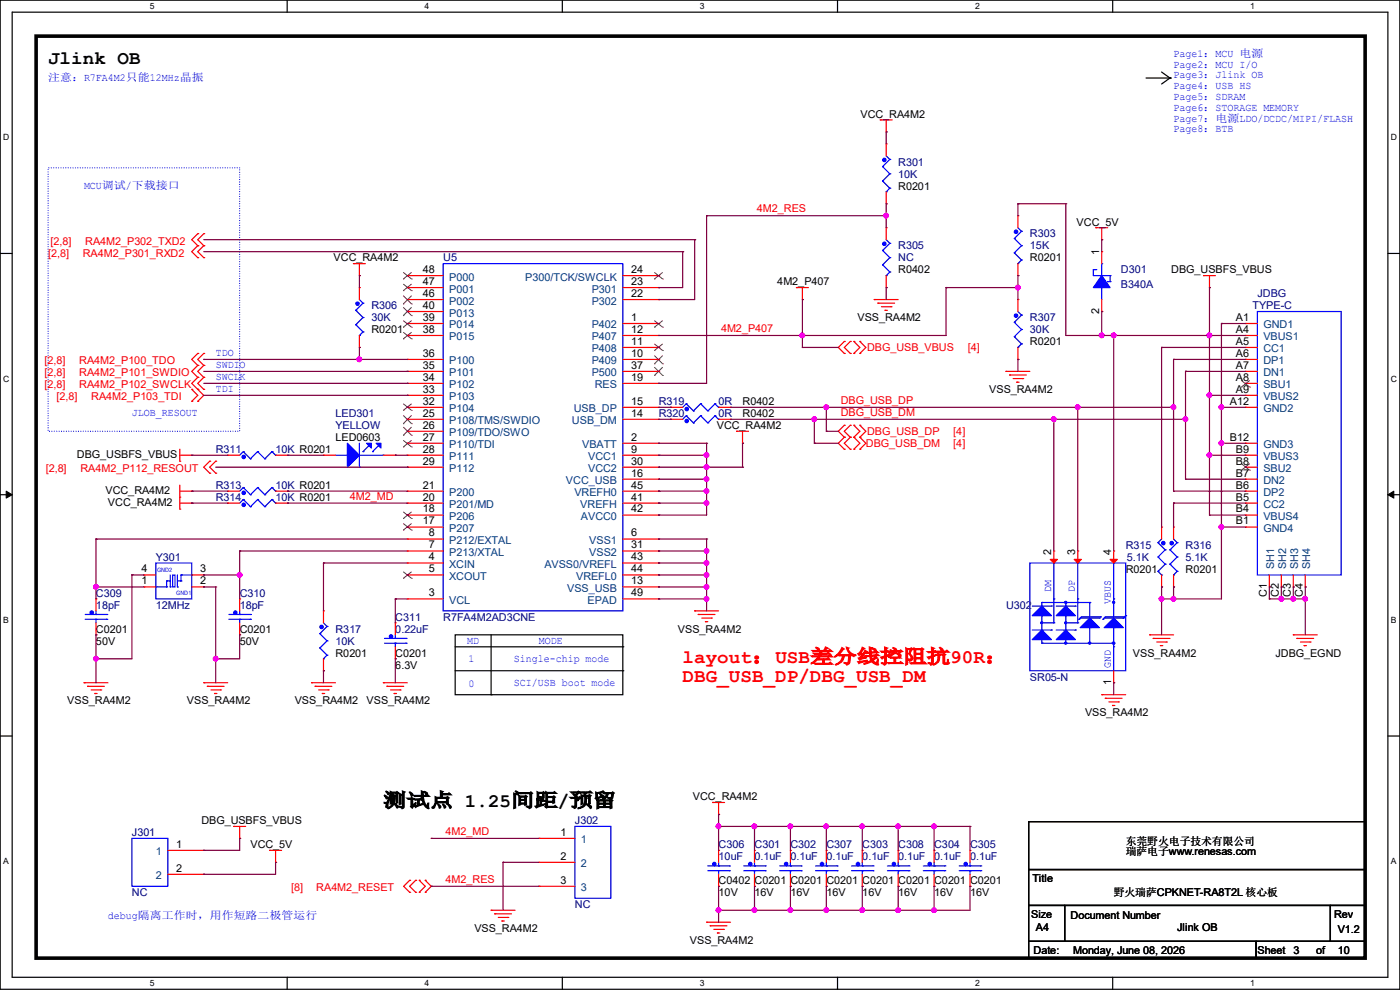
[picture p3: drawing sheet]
<svg xmlns="http://www.w3.org/2000/svg" width="297mm" height="210mm" viewBox="0 0 297 210" stroke-linecap="round" stroke-linejoin="round" font-family="sans-serif">
<defs><g id="words">
<g font-size="4.1">
<text x="10.2" y="13.6">Jlink OB</text>
<text x="81.3" y="171.1">测试点 1.25间距/预留</text>
</g>
<g font-size="4.1" fill="#f00">
<text x="144.8" y="140.6">layout：USB差分线控阻抗90R：</text>
<text x="144.8" y="144.7">DBG_USB_DP/DBG_USB_DM</text>
</g>
<g font-size="2.3" fill="#00f">
<text x="10.2" y="17.1">注意：R7FA4M2只能12MHz晶振</text>
<text x="249" y="12.1">Page1：MCU 电源</text>
<text x="249" y="14.4">Page2：MCU I/O</text>
<text x="249" y="16.6">Page3：Jlink OB</text>
<text x="249" y="18.9">Page4：USB HS</text>
<text x="249" y="21.2">Page5：SDRAM</text>
<text x="249" y="23.5">Page6：STORAGE MEMORY</text>
<text x="249" y="25.8">Page7：电源LDO/DCDC/MIPI/FLASH</text>
<text x="249" y="28.1">Page8：BTB</text>
<text x="17.8" y="40">MCU调试/下载接口</text>
<text x="45.8" y="75.6">TDO</text>
<text x="45.8" y="78.1">SWDIO</text>
<text x="45.8" y="80.6">SWCLK</text>
<text x="45.8" y="83.2">TDI</text>
<text x="28" y="88.3">JLOB_RESOUT</text>
<text x="223" y="125.5" transform="rotate(-90 223 125.5)">DM</text>
<text x="228" y="125.5" transform="rotate(-90 228 125.5)">DP</text>
<text x="235.7" y="128.1" transform="rotate(-90 235.7 128.1)">VBUS</text>
<text x="99.1" y="136.5">MD</text>
<text x="114.3" y="136.5">MODE</text>
<text x="99.4" y="140.3">1</text>
<text x="109" y="140.3">Single-chip mode</text>
<text x="235.7" y="141.8" transform="rotate(-90 235.7 141.8)">GND</text>
<text x="99.4" y="145.7">0</text>
<text x="109" y="145.4">SCI/USB boot mode</text>
<text x="22.9" y="194.9">debug隔离工作时，用作短路二极管运行</text>
</g>
<g font-size="2.3">
<text x="182.6" y="25">VCC_RA4M2</text>
<text x="190.6" y="40.2">R0201</text>
<text x="228.4" y="47.8">VCC_5V</text>
<text x="70.8" y="55.5">VCC_RA4M2</text>
<text x="89.7" y="57.9">48</text>
<text x="133.9" y="57.9">24</text>
<text x="190.6" y="58">R0402</text>
<text x="218.5" y="55.5">R0201</text>
<text x="233.2" y="54.1" transform="rotate(-90 233.2 54.1)">1</text>
<text x="248.5" y="58">DBG_USBFS_VBUS</text>
<text x="89.7" y="65.5">40</text>
<text x="89.7" y="63">46</text>
<text x="89.7" y="60.5">47</text>
<text x="133.9" y="63">22</text>
<text x="133.9" y="60.5">23</text>
<text x="164.9" y="60.5">4M2_P407</text>
<text x="78.8" y="70.7">R0201</text>
<text x="89.7" y="70.6">38</text>
<text x="89.7" y="68.1">39</text>
<text x="133.9" y="68.1">1</text>
<text x="133.9" y="70.6">12</text>
<text x="181.9" y="68.2">VSS_RA4M2</text>
<text x="233.2" y="66.6" transform="rotate(-90 233.2 66.6)">2</text>
<text x="262.2" y="68.1">A1</text>
<text x="262.2" y="70.6">A4</text>
<text x="89.7" y="75.7">36</text>
<text x="133.9" y="75.7">10</text>
<text x="133.9" y="73.2">11</text>
<text x="218.5" y="73.2">R0201</text>
<text x="262.2" y="73.2">A5</text>
<text x="262.2" y="75.7">A6</text>
<text x="89.7" y="83.3">33</text>
<text x="89.7" y="80.8">34</text>
<text x="89.7" y="78.2">35</text>
<text x="133.9" y="80.8">19</text>
<text x="133.9" y="78.2">37</text>
<text x="209.9" y="83.4">VSS_RA4M2</text>
<text x="262.2" y="78.2">A7</text>
<text x="262.2" y="80.8">A8</text>
<text x="262.2" y="83.3">A9</text>
<text x="89.7" y="88.4">25</text>
<text x="89.7" y="85.9">32</text>
<text x="133.9" y="88.4">14</text>
<text x="133.9" y="85.9">15</text>
<text x="157.5" y="85.9">R0402</text>
<text x="157.5" y="88.5">R0402</text>
<text x="260.9" y="85.9">A12</text>
<text x="71.2" y="93.6">LED0603</text>
<text x="89.7" y="90.9">26</text>
<text x="89.7" y="93.5">27</text>
<text x="133.9" y="93.5">2</text>
<text x="152.1" y="91">VCC_RA4M2</text>
<text x="260.9" y="93.5">B12</text>
<text x="16.3" y="97.1">DBG_USBFS_VBUS</text>
<text x="89.7" y="96">28</text>
<text x="89.7" y="98.6">29</text>
<text x="133.9" y="96">9</text>
<text x="133.9" y="101.1">16</text>
<text x="133.9" y="98.6">30</text>
<text x="262.2" y="96">B9</text>
<text x="262.2" y="98.6">B8</text>
<text x="262.2" y="101.1">B7</text>
<text x="22.4" y="104.7">VCC_RA4M2</text>
<text x="22.9" y="107.3">VCC_RA4M2</text>
<text x="89.7" y="106.2">20</text>
<text x="89.7" y="103.6">21</text>
<text x="133.9" y="106.2">41</text>
<text x="133.9" y="103.6">45</text>
<text x="262.2" y="103.6">B6</text>
<text x="262.2" y="106.2">B5</text>
<text x="89.7" y="111.3">17</text>
<text x="89.7" y="108.7">18</text>
<text x="91" y="113.8">8</text>
<text x="133.9" y="113.8">6</text>
<text x="133.9" y="108.7">42</text>
<text x="262.2" y="108.7">B4</text>
<text x="262.2" y="111.3">B1</text>
<text x="91" y="118.9">4</text>
<text x="91" y="116.3">7</text>
<text x="133.9" y="116.3">31</text>
<text x="133.9" y="118.9">43</text>
<text x="223" y="117.6" transform="rotate(-90 223 117.6)">2</text>
<text x="228.1" y="117.6" transform="rotate(-90 228.1 117.6)">3</text>
<text x="235.7" y="117.6" transform="rotate(-90 235.7 117.6)">4</text>
<text x="30" y="124">1</text>
<text x="30" y="121.4">4</text>
<text x="42.5" y="124">2</text>
<text x="42.5" y="121.4">3</text>
<text x="91" y="121.4">5</text>
<text x="133.9" y="124">13</text>
<text x="133.9" y="121.4">44</text>
<text x="238.8" y="121.5">R0201</text>
<text x="251.5" y="121.5">R0201</text>
<text x="91" y="126.5">3</text>
<text x="133.9" y="126.5">49</text>
<text x="268.7" y="126.7" transform="rotate(-90 268.7 126.7)">C1</text>
<text x="271.3" y="126.7" transform="rotate(-90 271.3 126.7)">C2</text>
<text x="273.8" y="126.7" transform="rotate(-90 273.8 126.7)">C3</text>
<text x="276.4" y="126.7" transform="rotate(-90 276.4 126.7)">C4</text>
<text x="20.4" y="134.2">C0201</text>
<text x="20.4" y="136.7">50V</text>
<text x="50.8" y="134.2">C0201</text>
<text x="50.8" y="136.7">50V</text>
<text x="143.8" y="134.2">VSS_RA4M2</text>
<text x="71.2" y="139.3">R0201</text>
<text x="83.9" y="139.3">C0201</text>
<text x="83.9" y="141.8">6.3V</text>
<text x="240.3" y="139.3">VSS_RA4M2</text>
<text x="270.6" y="139.3">JDBG_EGND</text>
<text x="14.3" y="149.4">VSS_RA4M2</text>
<text x="39.7" y="149.4">VSS_RA4M2</text>
<text x="62.5" y="149.4">VSS_RA4M2</text>
<text x="77.8" y="149.4">VSS_RA4M2</text>
<text x="235.7" y="145.3" transform="rotate(-90 235.7 145.3)">1</text>
<text x="230.2" y="152">VSS_RA4M2</text>
<text x="147" y="169.8">VCC_RA4M2</text>
<text x="37.4" y="179.8">1</text>
<text x="42.7" y="174.8">DBG_USBFS_VBUS</text>
<text x="53.1" y="179.9">VCC_5V</text>
<text x="118.9" y="177.3">1</text>
<text x="238.8" y="179.2">东莞野火电子技术有限公司</text>
<text x="37.4" y="184.9">2</text>
<text x="118.9" y="182.4">2</text>
<text x="238.8" y="181.4">瑞萨电子www.renesas.com</text>
<text x="118.9" y="187.5">3</text>
<text x="152.5" y="187.5">C0402</text>
<text x="152.5" y="190.1">10V</text>
<text x="160.1" y="187.5">C0201</text>
<text x="160.1" y="190.1">16V</text>
<text x="167.7" y="187.5">C0201</text>
<text x="167.7" y="190.1">16V</text>
<text x="175.3" y="187.5">C0201</text>
<text x="175.3" y="190.1">16V</text>
<text x="182.9" y="187.5">C0201</text>
<text x="182.9" y="190.1">16V</text>
<text x="190.6" y="187.5">C0201</text>
<text x="190.6" y="190.1">16V</text>
<text x="198.2" y="187.5">C0201</text>
<text x="198.2" y="190.1">16V</text>
<text x="205.8" y="187.5">C0201</text>
<text x="205.8" y="190.1">16V</text>
<text x="219" y="187">Title</text>
<text x="236.3" y="190.1">野火瑞萨CPKNET-RA8T2L 核心板</text>
<text x="100.6" y="197.7">VSS_RA4M2</text>
<text x="218.7" y="194.6">Size</text>
<text x="219.8" y="197.4">A4</text>
<text x="227.1" y="194.9">Document Number</text>
<text x="249.7" y="197.4">Jlink OB</text>
<text x="283" y="194.6">Rev</text>
<text x="283.8" y="198">V1.2</text>
<text x="146.4" y="200.2">VSS_RA4M2</text>
<text x="219.3" y="202.3">Date:</text>
<text x="227.6" y="202.3">Monday, June 08, 2026</text>
<text x="266.8" y="202.3">Sheet</text>
<text x="274.4" y="202.3">3</text>
<text x="279.2" y="202.3">of</text>
<text x="283.8" y="202.3">10</text>
</g>
<g font-size="2.3" fill="#000080">
<text x="190.6" y="35.1">R301</text>
<text x="190.6" y="37.7">10K</text>
<text x="190.6" y="52.9">R305</text>
<text x="218.5" y="50.4">R303</text>
<text x="218.5" y="52.9">15K</text>
<text x="94" y="55.5">U5</text>
<text x="190.6" y="55.5">NC</text>
<text x="237.8" y="58">D301</text>
<text x="78.8" y="65.6">R306</text>
<text x="237.8" y="61">B340A</text>
<text x="265.7" y="65.6">TYPE-C</text>
<text x="266.8" y="63.1">JDBG</text>
<text x="78.8" y="68.2">30K</text>
<text x="218.5" y="68.2">R307</text>
<text x="218.5" y="70.7">30K</text>
<text x="71.2" y="88.5">LED301</text>
<text x="139.8" y="85.9">R319</text>
<text x="139.8" y="88.5">R320</text>
<text x="152.5" y="85.9">0R</text>
<text x="152.5" y="88.5">0R</text>
<text x="71.2" y="91">YELLOW</text>
<text x="45.8" y="96.1">R311</text>
<text x="58.5" y="96.1">10K R0201</text>
<text x="45.8" y="103.7">R313</text>
<text x="45.8" y="106.3">R314</text>
<text x="58.5" y="103.7">10K R0201</text>
<text x="58.5" y="106.3">10K R0201</text>
<text x="33.1" y="119">Y301</text>
<text x="238.8" y="116.4">R315</text>
<text x="239.1" y="119">5.1K</text>
<text x="251.5" y="116.4">R316</text>
<text x="251.5" y="119">5.1K</text>
<text x="20.4" y="126.6">C309</text>
<text x="20.4" y="129.1">18pF</text>
<text x="33.1" y="129.1">12MHz</text>
<text x="50.8" y="126.6">C310</text>
<text x="50.8" y="129.1">18pF</text>
<text x="83.9" y="131.7">C311</text>
<text x="94" y="131.7">R7FA4M2AD3CNE</text>
<text x="213.4" y="129.1">U302</text>
<text x="71.2" y="134.2">R317</text>
<text x="71.2" y="136.7">10K</text>
<text x="83.9" y="134.2">0.22uF</text>
<text x="218.5" y="144.4">SR05-N</text>
<text x="28" y="177.4">J301</text>
<text x="122" y="174.8">J302</text>
<text x="152.5" y="179.9">C306</text>
<text x="160.1" y="179.9">C301</text>
<text x="167.7" y="179.9">C302</text>
<text x="175.3" y="179.9">C307</text>
<text x="182.9" y="179.9">C303</text>
<text x="190.6" y="179.9">C308</text>
<text x="198.2" y="179.9">C304</text>
<text x="205.8" y="179.9">C305</text>
<text x="152.5" y="182.5">10uF</text>
<text x="160.1" y="182.5">0.1uF</text>
<text x="167.7" y="182.5">0.1uF</text>
<text x="175.3" y="182.5">0.1uF</text>
<text x="182.9" y="182.5">0.1uF</text>
<text x="190.6" y="182.5">0.1uF</text>
<text x="198.2" y="182.5">0.1uF</text>
<text x="205.8" y="182.5">0.1uF</text>
<text x="28" y="190.1">NC</text>
<text x="122" y="192.6">NC</text>
</g>
<g font-size="2.3" fill="#f00">
<text x="160.6" y="45">4M2_RES</text>
<text x="10.7" y="51.9">[2,8]</text>
<text x="18.1" y="51.9">RA4M2_P302_TXD2</text>
<text x="10.2" y="54.4">[2,8]</text>
<text x="17.6" y="54.4">RA4M2_P301_RXD2</text>
<text x="153" y="70.4">4M2_P407</text>
<text x="9.4" y="77.3">[2,8]</text>
<text x="16.8" y="77.3">RA4M2_P100_TDO</text>
<text x="183.9" y="74.5">DBG_USB_VBUS</text>
<text x="205.3" y="74.5">[4]</text>
<text x="9.4" y="79.8">[2,8]</text>
<text x="9.4" y="82.4">[2,8]</text>
<text x="16.8" y="79.8">RA4M2_P101_SWDIO</text>
<text x="16.8" y="82.4">RA4M2_P102_SWCLK</text>
<text x="12" y="84.9">[2,8]</text>
<text x="19.3" y="84.9">RA4M2_P103_TDI</text>
<text x="178.4" y="85.7">DBG_USB_DP</text>
<text x="178.4" y="88.2">DBG_USB_DM</text>
<text x="183.7" y="94.8">DBG_USB_DM</text>
<text x="183.9" y="92.3">DBG_USB_DP</text>
<text x="202.2" y="94.8">[4]</text>
<text x="202.2" y="92.3">[4]</text>
<text x="9.7" y="100.2">[2,8]</text>
<text x="17.1" y="100.2">RA4M2_P112_RESOUT</text>
<text x="74.2" y="106">4M2_MD</text>
<text x="94.5" y="177.1">4M2_MD</text>
<text x="61.8" y="189.1">[8]</text>
<text x="67.1" y="189.1">RA4M2_RESET</text>
<text x="94.5" y="187.3">4M2_RES</text>
</g>
<g font-size="2.3" fill="#004080">
<text x="95.3" y="59.5">P000</text>
<text x="111.4" y="59.5">P300/TCK/SWCLK</text>
<text x="95.3" y="64.6">P002</text>
<text x="95.3" y="62.1">P001</text>
<text x="125.5" y="64.6">P302</text>
<text x="125.5" y="62.1">P301</text>
<text x="95.3" y="69.7">P014</text>
<text x="95.3" y="67.1">P013</text>
<text x="125.5" y="69.7">P402</text>
<text x="268" y="69.7">GND1</text>
<text x="95.3" y="77.3">P100</text>
<text x="95.3" y="72.2">P015</text>
<text x="125.5" y="77.3">P409</text>
<text x="125.5" y="74.8">P408</text>
<text x="125.5" y="72.2">P407</text>
<text x="268" y="72.2">VBUS1</text>
<text x="268" y="74.8">CC1</text>
<text x="268" y="77.3">DP1</text>
<text x="95.3" y="82.4">P102</text>
<text x="95.3" y="79.8">P101</text>
<text x="125.5" y="79.8">P500</text>
<text x="126.2" y="82.4">RES</text>
<text x="268" y="79.8">DN1</text>
<text x="268" y="82.4">SBU1</text>
<text x="95.3" y="87.5">P104</text>
<text x="95.3" y="84.9">P103</text>
<text x="121.7" y="87.5">USB_DP</text>
<text x="268" y="84.9">VBUS2</text>
<text x="268" y="87.5">GND2</text>
<text x="95.3" y="90">P108/TMS/SWDIO</text>
<text x="95.3" y="92.5">P109/TDO/SWO</text>
<text x="95.3" y="95.1">P110/TDI</text>
<text x="121.3" y="90">USB_DM</text>
<text x="123.5" y="95.1">VBATT</text>
<text x="268" y="95.1">GND3</text>
<text x="95.3" y="97.6">P111</text>
<text x="95.3" y="100.2">P112</text>
<text x="124.8" y="97.6">VCC1</text>
<text x="124.8" y="100.2">VCC2</text>
<text x="268" y="97.6">VBUS3</text>
<text x="268" y="100.2">SBU2</text>
<text x="95.3" y="107.8">P201/MD</text>
<text x="95.3" y="105.2">P200</text>
<text x="120.1" y="102.7">VCC_USB</text>
<text x="121.8" y="105.2">VREFH0</text>
<text x="123.1" y="107.8">VREFH</text>
<text x="268" y="102.7">DN2</text>
<text x="268" y="105.2">DP2</text>
<text x="268" y="107.8">CC2</text>
<text x="95.3" y="112.9">P207</text>
<text x="95.3" y="110.3">P206</text>
<text x="123.2" y="110.3">AVCC0</text>
<text x="268" y="110.3">VBUS4</text>
<text x="268" y="112.9">GND4</text>
<text x="95.3" y="117.9">P213/XTAL</text>
<text x="95.3" y="115.4">P212/EXTAL</text>
<text x="125" y="115.4">VSS1</text>
<text x="125" y="117.9">VSS2</text>
<text x="95.3" y="120.5">XCIN</text>
<text x="95.3" y="123">XCOUT</text>
<text x="115.5" y="120.5">AVSS0/VREFL</text>
<text x="120.3" y="125.6">VSS_USB</text>
<text x="122.2" y="123">VREFL0</text>
<text x="270.3" y="120.7" transform="rotate(-90 270.3 120.7)">SH1</text>
<text x="272.9" y="120.7" transform="rotate(-90 272.9 120.7)">SH2</text>
<text x="275.4" y="120.7" transform="rotate(-90 275.4 120.7)">SH3</text>
<text x="278" y="120.7" transform="rotate(-90 278 120.7)">SH4</text>
<text x="95.3" y="128.1">VCL</text>
<text x="124.6" y="128.1">EPAD</text>
<text x="123.2" y="178.9">1</text>
<text x="33.1" y="181.4">1</text>
<text x="123.2" y="184">2</text>
<text x="33.1" y="186.5">2</text>
<text x="123.2" y="189.1">3</text>
</g>
<g font-size="1.8">
<text x="31.8" y="1.9">5</text>
<text x="90.1" y="1.9">4</text>
<text x="148.5" y="1.9">3</text>
<text x="206.8" y="1.9">2</text>
<text x="265.2" y="1.9">1</text>
<text x=".7" y="29.8">D</text>
<text x="295.1" y="29.8">D</text>
<text x=".7" y="80.9">C</text>
<text x="295.1" y="80.9">C</text>
<text x=".7" y="132.1">B</text>
<text x="295.1" y="132.1">B</text>
<text x=".7" y="183.3">A</text>
<text x="295.1" y="183.3">A</text>
<text x="31.8" y="209.2">5</text>
<text x="90.1" y="209.2">4</text>
<text x="148.5" y="209.2">3</text>
<text x="206.8" y="209.2">2</text>
<text x="265.2" y="209.2">1</text>
</g>
<g font-size="1.3" fill="#00f">
<text x="33.3" y="121.4">GND2</text>
<text x="37.4" y="126.2">GND1</text>
</g>
</g></defs>
<path d="M0 0h297v209.8h-297zM2.6 2.6h291.8v204.7h-291.8z" fill="none" stroke="#000" stroke-width=".25"/>
<g fill="#fff">
<path d="M31.7 .3h1v2h-1z"/>
<path d="M31.7 207.6h1v2h-1z"/>
</g>
<path d="M60.9 0v2.6M60.9 207.3v2.5" fill="none" stroke="#000" stroke-width=".25"/>
<g fill="#fff">
<path d="M90.1 .3h1v2h-1z"/>
<path d="M90.1 207.6h1v2h-1z"/>
</g>
<path d="M119.3 0v2.6M119.3 207.3v2.5" fill="none" stroke="#000" stroke-width=".25"/>
<g fill="#fff">
<path d="M148.5 .3h.9v2h-.9z"/>
<path d="M148.5 207.6h.9v2h-.9z"/>
</g>
<path d="M177.7 0v2.6M177.7 207.3v2.5" fill="none" stroke="#000" stroke-width=".25"/>
<g fill="#fff">
<path d="M206.8 .3h1v2h-1z"/>
<path d="M206.8 207.6h1v2h-1z"/>
</g>
<path d="M236.1 0v2.6M236.1 207.3v2.5" fill="none" stroke="#000" stroke-width=".25"/>
<g fill="#fff">
<path d="M265.2 .3h1v2h-1z"/>
<path d="M265.2 207.6h1v2h-1z"/>
<path d="M.7 28.2h1.2v1.9h-1.2z"/>
<path d="M295.1 28.2h1.2v1.9h-1.2z"/>
<path d="M.7 79.3h1.2v2h-1.2z"/>
<path d="M295.1 79.3h1.2v2h-1.2z"/>
</g>
<path d="M0 53.8h2.6M294.4 53.8h2.6" fill="none" stroke="#000" stroke-width=".25"/>
<g fill="#fff">
<path d="M.7 130.5h1.2v2h-1.2z"/>
<path d="M295.1 130.5h1.1v2h-1.1z"/>
</g>
<path d="M0 104.9h2.6M294.4 104.9h2.6" fill="none" stroke="#000" stroke-width=".25"/>
<path d="M1.3 104.2l1.3 .7-1.3 .8zM294.4 104.9l1.3-.7v1.5z" fill="#000" stroke="#000" stroke-width=".21"/>
<g fill="#fff">
<path d="M.7 181.7h1.2v2h-1.2z"/>
<path d="M295.1 181.7h1.1v2h-1.1z"/>
</g>
<g fill="none" stroke="#000" stroke-width=".25">
<path d="M243.1 16.6h5.1M246.4 15.3l1.8 1.3M248.2 16.6h.1M248.2 16.6l-1.8 1.2M96.6 134.7h35.5v12.7h-35.5zM96.6 137.2h35.5M104.2 134.7v12.7M132.1 137.2h.1M0 156.1h2.6M96.6 142.3h35.5M104.2 147.4h.1M132.1 142.3h.1"/>
<path d="M294.4 156.1h2.6M218.2 174.3h71.4v10.1h-71.4zM218.2 184.4h71.4v7.7h-71.4zM218.2 192.1h7.6v7.6h-7.6zM218.2 199.7h48.3v3.5h-48.3zM225.8 192.1h56.4v7.6h-56.4zM266.5 199.7h23.1v3.5h-23.1zM282.2 192.1h7.4v7.6h-7.4z"/>
</g>
<path d="M7.7 7.7h281.9v195.5h-281.9z" fill="none" stroke="#000" stroke-width=".76"/>
<path d="M10.2 35.6h40.6v55.9h-40.6z" fill="none" stroke="#00f" stroke-width=".25" stroke-dasharray="0 .5"/>
<g fill="none" stroke="#f00" stroke-width=".25">
<path d="M186.7 25.4h.1M186.7 25.4h2.6M188 28h.1M188 30.5h.1M188 25.4v2.6M188 30.5v2.6M42 54.7h.1M42 52.1h.1M42 49.6h.1M42 52.1l-1.3 1.3 1.3 1.3M42 49.6l-1.3 1.2 1.3 1.3M43.2 54.7h.1"/>
<path d="M43.2 52.1h.1M43.2 49.6h.1M43.2 52.1l-1.2 1.3 1.2 1.3M43.2 49.6l-1.2 1.2 1.2 1.3M75 55.9h.1M75 55.9h2.5M76.2 58.5h.1M76.2 55.9v2.6M86.4 58.5h.1M86.4 58.5h7.6M132.1 58.5h7.6M139.7 58.5h.1"/>
<path d="M188 43.2h.1M188 48.3h.1M188 40.7v2.5M188 48.3v2.5M188 58.5v2.5M215.9 45.8h.1M215.9 58.5h.1M215.9 45.8v2.5M215.9 55.9v2.6M232.5 48.3h.1M232.5 48.3h2.5M233.7 50.8h.1"/>
<path d="M233.7 53.4h.1M233.7 48.3v2.5M233.7 53.4v2.5M255.3 58.5h.1M255.3 58.5h2.6M256.6 58.5v2.5M42 77.5h.1M42 75h.1M42 75l-1.3 1.2 1.3 1.3M42 77.5l-1.3 1.3 1.3 1.3M43.2 77.5h.1M43.2 75h.1"/>
<path d="M43.2 75l-1.2 1.2 1.2 1.3M43.2 77.5l-1.2 1.3 1.2 1.3M76.2 61h.1M76.2 73.7h.1M76.2 61v2.5M76.2 71.2v2.5M86.4 78.8h.1M86.4 76.2h.1M86.4 71.2h.1M86.4 68.6h.1M86.4 66.1h.1M86.4 63.5h.1"/>
<path d="M86.4 61h.1M86.4 63.5h7.6M86.4 78.8h7.6M86.4 61h7.6M86.4 68.6h7.6M86.4 71.2h7.6M86.4 76.2h7.6M86.4 66.1h7.6M132.1 63.5h7.6M132.1 78.8h7.6M132.1 61h7.6M132.1 68.6h7.6"/>
<path d="M132.1 71.2h7.6M132.1 73.7h7.6M132.1 76.2h7.6M139.7 68.6h.1M139.7 76.2h.1M139.7 73.7h.1M139.7 71.2h.1M139.7 63.5h.1M139.7 61h.1M139.7 78.8h.1M169 61h.1M169 61h2.5"/>
<path d="M170.2 63.5h.1M170.2 61v2.5M179.1 72.4h.1M179.1 75h.1M179.1 72.4l-1.3 1.3 1.3 1.3M180.4 75h.1M180.4 72.4h.1M180.4 72.4l-1.3 1.3 1.3 1.3M181.1 75h.1M181.1 72.4h.1M181.1 72.4l1.3 1.3-1.3 1.3M182.4 72.4h.1"/>
<path d="M182.4 75h.1M182.4 72.4l1.3 1.3-1.3 1.3M185.5 63.5h.1M185.5 63.5h5M186.2 64.3h.1M186.2 64.3h3.6M187 65.1h2M187.7 65.8h.1M187.7 65.8h.6M188 61h.1M189 65.1h.1M213.4 78.8h.1"/>
<path d="M213.4 78.8h5.1M214.2 79.5h.1M214.2 79.5h3.5M215.9 63.5h.1M215.9 76.2h.1M215.9 63.5v2.6M215.9 73.7v2.5M233.7 66.1h.1M233.7 63.5v2.6M256.6 61h.1M264.2 68.6h.1M264.2 71.2h.1"/>
<path d="M264.2 73.7h.1M264.2 76.2h.1M264.2 78.8h.1M264.2 78.8h2.5M264.2 68.6h2.5M264.2 71.2h2.5M264.2 73.7h2.5M264.2 76.2h2.5M38.1 97.8h.1M38.1 95.3v2.5M38.1 96.6h2.6M40.7 96.6h.1"/>
<path d="M40.7 85.1h.1M40.7 82.6h.1M40.7 82.6l1.3 1.3-1.3 1.2M42 80.1h.1M42 82.6h.1M42 85.1h.1M42 80.1l-1.3 1.2 2.5 2.6-1.2 1.2M43.2 80.1h.1M43.2 82.6h.1M43.2 80.1l-1.2 1.2 1.2 1.3M44.5 97.8h.1M44.5 97.8l-1.3 1.3 1.3 1.3"/>
<path d="M45.8 97.8h.1M45.8 97.8l-1.3 1.3 1.3 1.3M48.3 96.6h.1M48.3 96.6h2.5M58.5 96.6h2.5M61 96.6h.1M68.6 96.6h.1M68.6 96.6h2.6M81.3 96.6h2.6M83.9 96.6h.1M86.4 88.9h.1M86.4 91.5h.1"/>
<path d="M86.4 94h.1M86.4 96.6h.1M86.4 99.1h.1M86.4 86.4h.1M86.4 83.9h.1M86.4 81.3h.1M86.4 96.6h7.6M86.4 91.5h7.6M86.4 81.3h7.6M86.4 83.9h7.6M86.4 86.4h7.6M86.4 94h7.6"/>
<path d="M86.4 99.1h7.6M86.4 88.9h7.6M132.1 96.6h7.6M132.1 81.3h7.6M132.1 86.4h7.6M132.1 94h7.6M132.1 99.1h7.6M132.1 88.9h7.6M139.7 94h.1M139.7 96.6h.1M139.7 88.9h.1M139.7 86.4h.1"/>
<path d="M139.7 81.3h.1M139.7 99.1h.1M142.3 86.4h.1M142.3 88.9h.1M142.3 86.4h2.5M142.3 88.9h2.5M152.4 86.4h2.6M152.4 88.9h2.6M155 86.4h.1M155 88.9h.1M156.3 91.5h.1M156.3 91.5h2.5"/>
<path d="M157.5 94h.1M157.5 91.5v2.5M179.1 92.8h.1M179.1 95.3h.1M179.1 90.2h.1M179.1 92.8l-1.3 1.2 1.3 1.3M179.1 90.2l-1.3 1.3 1.3 1.3M180.4 95.3h.1M180.4 92.8h.1M180.4 90.2h.1M180.4 92.8l-1.3 1.2 1.3 1.3M180.4 90.2l-1.3 1.3 1.3 1.3"/>
<path d="M181.1 95.3h.1M181.1 92.8h.1M181.1 90.2h.1M181.1 92.8l1.3 1.2-1.3 1.3M181.1 90.2l1.3 1.3-1.3 1.3M182.4 92.8h.1M182.4 95.3h.1M182.4 90.2h.1M182.4 92.8l1.3 1.2-1.3 1.3M182.4 90.2l1.3 1.3-1.3 1.3M214.9 80.3h2.1M215.7 81.1h.1"/>
<path d="M215.7 81.1h.5M217 80.3h.1M264.2 81.3h.1M264.2 83.9h.1M264.2 86.4h.1M264.2 94h.1M264.2 96.6h.1M264.2 99.1h.1M264.2 96.6h2.5M264.2 81.3h2.5M264.2 83.9h2.5M264.2 86.4h2.5"/>
<path d="M264.2 94h2.5M264.2 99.1h2.5M38.1 105.5h.1M38.1 108h.1M38.1 104.2h2.6M38.1 102.9v5.1M38.1 106.7h2.6M40.7 104.2h.1M40.7 106.7h.1M44.5 100.4h.1M45.8 100.4h.1M48.3 104.2h.1"/>
<path d="M48.3 106.7h.1M48.3 104.2h2.5M48.3 106.7h2.5M58.5 104.2h2.5M58.5 106.7h2.5M61 104.2h.1M61 106.7h.1M86.4 119.4h.1M86.4 116.9h.1M86.4 114.3h.1M86.4 111.8h.1M86.4 109.3h.1"/>
<path d="M86.4 106.7h.1M86.4 104.2h.1M86.4 104.2h7.6M86.4 106.7h7.6M86.4 109.3h7.6M86.4 111.8h7.6M86.4 119.4h7.6M86.4 114.3h7.6M86.4 116.9h7.6M132.1 104.2h7.6M132.1 106.7h7.6M132.1 101.6h7.6"/>
<path d="M132.1 109.3h7.6M132.1 119.4h7.6M132.1 114.3h7.6M132.1 116.9h7.6M139.7 114.3h.1M139.7 101.6h.1M139.7 116.9h.1M139.7 106.7h.1M139.7 109.3h.1M139.7 119.4h.1M139.7 104.2h.1M223.6 116.9h.1"/>
<path d="M223.6 116.9v2.5M228.6 116.9h.1M228.6 116.9v2.5M236.3 116.9h.1M236.3 116.9v2.5M246.4 111.8h.1M246.4 111.8v2.5M249 111.8h.1M249 111.8v2.5M264.2 101.6h.1M264.2 104.2h.1M264.2 106.7h.1"/>
<path d="M264.2 109.3h.1M264.2 111.8h.1M264.2 104.2h2.5M264.2 106.7h2.5M264.2 101.6h2.5M264.2 109.3h2.5M264.2 111.8h2.5M20.4 127h.1M20.4 134.7h.1M20.4 127v2.6M20.4 132.1v2.6M30.5 124.5h.1"/>
<path d="M30.5 122h.1M30.5 124.5h2.6M30.5 122h2.6M40.7 124.5h2.5M40.7 122h2.5M43.2 124.5h.1M43.2 122h.1M50.8 127h.1M50.8 134.7h.1M50.8 127v2.6M50.8 132.1v2.6M68.6 129.6h.1"/>
<path d="M68.6 129.6v2.5M68.6 139.7v2.6M83.9 132.1h.1M83.9 139.7h.1M83.9 132.1v2.6M83.9 137.2v2.5M86.4 127h.1M86.4 122h.1M86.4 122h7.6M86.4 127h7.6M132.1 124.5h7.6M132.1 122h7.6"/>
<path d="M132.1 127h7.6M139.7 124.5h.1M139.7 122h.1M139.7 127h.1M147.4 129.6h.1M147.4 129.6h5M148.1 130.3h.1M148.1 130.3h3.6M148.9 131.1h2M149.6 131.9h.1M149.6 131.9h.6M150.9 131.1h.1"/>
<path d="M243.9 134.7h.1M243.9 134.7h5.1M244.6 135.4h.1M244.6 135.4h3.6M245.4 136.2h2M246.2 136.9h.1M246.2 136.9h.5M246.4 124.5h.1M246.4 122v2.5M247.4 136.2h.1M249 124.5h.1M249 122v2.5"/>
<path d="M269.3 124.5h.1M269.3 122v2.5M271.8 124.5h.1M271.8 122v2.5M274.4 134.7h.1M274.4 124.5h.1M274.4 134.7h5M274.4 122v2.5M275.1 135.4h.1M275.1 135.4h3.6M275.9 136.2h2M276.6 136.9h.1"/>
<path d="M276.6 136.9h.6M276.9 124.5h.1M276.9 122v2.5M277.9 136.2h.1M17.8 144.8h.1M17.8 144.8h5.1M18.6 145.6h.1M18.6 145.6h3.5M19.3 146.3h2.1M20.1 147.1h.1M20.1 147.1h.5M21.4 146.3h.1"/>
<path d="M43.2 144.8h.1M43.2 144.8h5.1M44 145.6h.1M44 145.6h3.5M44.7 146.3h2.1M45.5 147.1h.1M45.5 147.1h.5M46.8 146.3h.1M66.1 144.8h.1M66.1 144.8h5.1M66.8 145.6h.1M66.8 145.6h3.6"/>
<path d="M67.6 146.3h2M68.4 147.1h.1M68.4 147.1h.5M68.6 142.3h.1M69.6 146.3h.1M81.3 144.8h.1M81.3 144.8h5.1M82.1 145.6h.1M82.1 145.6h3.5M82.8 146.3h2.1M83.6 147.1h.1M83.6 147.1h.5"/>
<path d="M84.9 146.3h.1M233.7 147.4h.1M233.7 147.4h5.1M234.5 148.1h.1M234.5 148.1h3.5M235.2 148.9h2.1M236 149.6h.1M236 149.6h.5M236.3 144.8h.1M236.3 142.3v2.5M237.3 148.9h.1M49.6 175.3h.1"/>
<path d="M49.6 175.3h2.5M50.8 177.8h.1M50.8 175.3v2.5M114.3 177.8h.1M114.3 177.8h7.7M151.2 170.2h.1M151.2 170.2h2.5M152.4 172.8h.1M152.4 170.2v2.6M35.6 180.4h7.6M35.6 185.5h7.6M43.2 180.4h.1"/>
<path d="M43.2 185.5h.1M57.2 180.4h.1M57.2 180.4h2.5M58.5 182.9h.1M58.5 180.4v2.5M86.9 186.7h.1M86.9 189.3h.1M86.9 186.7l-1.3 1.3 1.3 1.3M88.2 189.3h.1M88.2 186.7h.1M88.2 186.7l-1.3 1.3 1.3 1.3M88.9 189.3h.1"/>
<path d="M88.9 186.7h.1M88.9 186.7l1.3 1.3-1.3 1.3M90.2 186.7h.1M90.2 189.3h.1M90.2 186.7l1.3 1.3-1.3 1.3M104.2 193.1h.1M104.2 193.1h5.1M104.9 193.8h.1M104.9 193.8h3.6M105.7 194.6h2M106.5 195.4h.1M106.5 195.4h.5"/>
<path d="M107.7 194.6h.1M114.3 182.9h.1M114.3 188h.1M114.3 182.9h7.7M114.3 188h7.7M149.9 195.6h.1M149.9 195.6h5.1M150.7 196.4h.1M150.7 196.4h3.5M151.4 197.1h2.1M152.2 197.9h.1M152.2 197.9h.5"/>
<path d="M152.4 180.4h.1M152.4 188h.1M152.4 180.4v2.5M152.4 185.5v2.5M153.5 197.1h.1M160.1 180.4h.1M160.1 188h.1M160.1 180.4v2.5M160.1 185.5v2.5M167.7 180.4h.1M167.7 188h.1M167.7 180.4v2.5"/>
<path d="M167.7 185.5v2.5M175.3 180.4h.1M175.3 188h.1M175.3 180.4v2.5M175.3 185.5v2.5M182.9 180.4h.1M182.9 188h.1M182.9 180.4v2.5M182.9 185.5v2.5M190.5 180.4h.1M190.5 188h.1M190.5 180.4v2.5"/>
<path d="M190.5 185.5v2.5M198.2 180.4h.1M198.2 188h.1M198.2 180.4v2.5M198.2 185.5v2.5M205.8 180.4h.1M205.8 188h.1M205.8 180.4v2.5M205.8 185.5v2.5"/>
</g>
<g fill="none" stroke="#00f" stroke-width=".25">
<path d="M187.2 35.3h.1M187.2 38.4h.1M187.2 35.3l1.6 1.6M187.2 38.4l1.6 1.5M188 33.1l.8 .7M188.8 33.8h.1M188.8 36.9h.1M188.8 39.9h.1M188.8 33.8l-1.6 1.5M188.8 36.9l-1.6 1.5M188.8 39.9l-.8 .8M94 55.9h38.1v73.7h-38.1z"/>
<path d="M187.2 53.1h.1M187.2 56.2h.1M187.2 53.1l1.6 1.6M187.2 56.2l1.6 1.5M188 40.7h.1M188 58.5h.1M188 50.8l.8 .8M188.8 51.6h.1M188.8 54.7h.1M188.8 57.7h.1M188.8 51.6l-1.6 1.5M188.8 54.7l-1.6 1.5"/>
<path d="M188.8 57.7l-.8 .8M215.2 50.6h.1M215.2 53.6h.1M215.2 50.6l1.5 1.5M215.2 53.6l1.5 1.6M215.9 55.9h.1M215.9 48.3l.8 .8M216.7 49.1h.1M216.7 52.1h.1M216.7 55.2h.1M216.7 49.1l-1.5 1.5M216.7 52.1l-1.5 1.5"/>
<path d="M216.7 55.2l-.8 .7M231.9 57.2h.1M231.9 57.2v1.3h3.6M231.9 57.2h.6M232.5 57.2h.1M233.7 55.9h.1M233.7 55.9v2.6M235 59.7h.1M235 59.7h.5M235.5 58.5h.1M235.5 59.7h.1M235.5 58.5v1.2"/>
<path d="M75.5 65.8h.1M75.5 68.9h.1M75.5 65.8l1.5 1.6M75.5 68.9l1.5 1.5M76.2 71.2h.1M76.2 63.5l.8 .8M77 64.3h.1M77 67.4h.1M77 70.4h.1M77 64.3l-1.5 1.5M77 67.4l-1.5 1.5M77 70.4l-.8 .8"/>
<path d="M215.2 68.4h.1M215.2 71.4h.1M215.2 68.4l1.5 1.5M215.2 71.4l1.5 1.5M215.9 73.7h.1M215.9 66.1l.8 .7M216.7 66.8h.1M216.7 69.9h.1M216.7 72.9h.1M216.7 66.8l-1.5 1.6M216.7 69.9l-1.5 1.5M216.7 72.9l-.8 .8"/>
<path d="M233.7 61h.1M233.7 61v2.5M266.7 66.1h17.8v55.9h-17.8zM51.6 95.8h.1M51.6 95.8l-.8 .8M51.6 95.8l1.5 1.5M53.1 97.3h.1M54.7 95.8h.1M54.7 95.8l-1.6 1.5M54.7 95.8l1.5 1.5M56.2 97.3h.1M57.7 95.8h.1"/>
<path d="M57.7 95.8l-1.5 1.5M57.7 95.8l.8 .8M58.5 96.6h.1M71.2 96.6h2.5M73.7 96.6h.1M76.2 99.1h.1M76.2 94v5.1M76.2 96.6h5.1M77 95.8h.1M78.3 94.5l-1.3 1.3M79 95.8h.1M80.3 94.5l-1.3 1.3"/>
<path d="M81.3 96.6h.1M145.6 85.6h.1M145.6 88.2h.1M145.6 85.6l-.8 .8M145.6 85.6l1.5 1.6M145.6 88.2l-.8 .7M145.6 88.2l1.5 1.5M147.1 87.2h.1M147.1 89.7h.1M148.6 85.6h.1M148.6 88.2h.1M148.6 85.6l-1.5 1.6"/>
<path d="M148.6 85.6l1.6 1.6M148.6 88.2l-1.5 1.5M148.6 88.2l1.6 1.5M150.2 87.2h.1M150.2 89.7h.1M151.7 85.6h.1M151.7 88.2h.1M151.7 85.6l-1.5 1.6M151.7 85.6l.7 .8M151.7 88.2l-1.5 1.5M151.7 88.2l.7 .7M152.4 86.4h.1"/>
<path d="M152.4 88.9h.1M33.1 119.4h7.6v7.6h-7.6zM51.6 103.4h.1M51.6 106h.1M51.6 103.4l-.8 .8M51.6 103.4l1.5 1.5M51.6 106l-.8 .7M51.6 106l1.5 1.5M53.1 104.9h.1M53.1 107.5h.1M54.7 103.4h.1M54.7 106h.1"/>
<path d="M54.7 103.4l-1.6 1.5M54.7 103.4l1.5 1.5M54.7 106l-1.6 1.5M54.7 106l1.5 1.5M56.2 104.9h.1M56.2 107.5h.1M57.7 103.4h.1M57.7 106h.1M57.7 103.4l-1.5 1.5M57.7 103.4l.8 .8M57.7 106l-1.5 1.5M57.7 106l.8 .7"/>
<path d="M58.5 104.2h.1M58.5 106.7h.1M218.5 119.4h20.3v22.9h-20.3zM223.6 119.4h.1M223.6 119.4v12.7M228.6 119.4h.1M228.6 119.4v12.7M236.3 119.4h.1M236.3 119.4v11.7M245.7 115.1h.1M245.7 118.2h.1M245.7 115.1l1.5 1.5"/>
<path d="M245.7 118.2l1.5 1.5M246.4 114.3l-.7 .8M247.2 116.6h.1M247.2 119.7h.1M247.2 116.6l-1.5 1.6M247.2 119.7l-1.5 1.5M248.2 116.6h.1M248.2 119.7h.1M248.2 116.6l1.5 1.6M248.2 119.7l1.5 1.5M249 114.3l.7 .8M249.7 115.1h.1"/>
<path d="M249.7 118.2h.1M249.7 115.1l-1.5 1.5M249.7 118.2l-1.5 1.5M18.1 131.4h4.5M18.1 130.3h4.5M20.4 131.4h.1M20.4 130.3h.1M20.4 129.6v.7M20.4 131.4v.7M22.6 131.4h.1M22.6 130.3h.1M33.1 124.5h.1"/>
<path d="M33.1 124.5h2.2M35.3 124.5h.1M35.3 123.2h.1M35.3 123.2h.8M35.3 123.2v1.3M36.1 124.5h.1M36.1 122v2.5M36.6 122h.5v2.5h-.5zM37.6 124.5h.1M37.6 122v2.5M37.6 123.2h.8M38.4 123.2h.1"/>
<path d="M38.4 122h.1M38.4 122v1.2M38.4 122h2.3M40.7 122h.1M48.6 131.4h4.5M48.6 130.3h4.5M50.8 131.4h.1M50.8 130.3h.1M50.8 129.6v.7M50.8 131.4v.7M53.1 131.4h.1M53.1 130.3h.1"/>
<path d="M67.9 134.4h.1M67.9 137.5h.1M67.9 134.4l1.5 1.5M67.9 137.5l1.5 1.5M68.6 139.7h.1M68.6 132.1l.8 .8M69.4 132.9h.1M69.4 135.9h.1M69.4 139h.1M69.4 132.9l-1.5 1.5M69.4 135.9l-1.5 1.6M69.4 139l-.8 .7"/>
<path d="M81.6 136.4h4.5M81.6 135.4h4.5M83.9 136.4h.1M83.9 135.4h.1M83.9 134.7v.7M83.9 136.4v.8M86.1 136.4h.1M86.1 135.4h.1M219 128.6h4.1M219 133.6h4.1M221 127.8h.1M221 136.4h.1"/>
<path d="M221 130.6h.1M221 127.8v.8M221 130.6v3M221 135.7v.7M221 136.4h15.3M221 132.1h2.6M221 127.8h10.2M223.1 128.6h.1M223.1 133.6h.1M223.6 132.1h.1M223.6 127h.1M224.1 128.6h4"/>
<path d="M224.1 133.6h4M226.1 127.8h.1M226.1 136.4h.1M226.1 130.6h.1M226.1 127.8v.8M226.1 130.6v3M226.1 135.7v.7M226.1 132.1h2.5M228.1 128.6h.1M228.1 133.6h.1M228.6 132.1h.1M228.6 127h.1"/>
<path d="M228.9 131.4h.1M229.2 131.1h4M231.2 133.1h.1M231.2 127.8h.1M231.2 127.8v3.3M231.2 133.1v3.1M233.2 131.1h.1M233.5 130.9h.1M233.5 130.9h-4.1l-.5 .5M234 131.4h.1M234.2 131.1h4.1M236.3 136.4h.1"/>
<path d="M236.3 127h.1M236.3 133.1h.1M236.3 137.2h.1M236.3 133.1v9.2M238.3 131.1h.1M238.5 130.9h.1M238.5 130.9h-4l-.5 .5M238.8 130.6h.1M238.8 130.6l-.5 .5M245.7 121.2h.1M245.7 121.2l.7 .8M246.4 122h.1"/>
<path d="M249 122h.1M249.7 121.2h.1M249.7 121.2l-.7 .8M28 177.8h7.6v10.2h-7.6zM122 175.3h7.6v15.2h-7.6zM150.2 184.7h4.5M150.2 183.7h4.5M152.4 184.7h.1M152.4 183.7h.1M152.4 182.9v.8M152.4 184.7v.8M154.7 184.7h.1"/>
<path d="M154.7 183.7h.1M157.8 184.7h4.5M157.8 183.7h4.5M160.1 184.7h.1M160.1 183.7h.1M160.1 182.9v.8M160.1 184.7v.8M162.3 184.7h.1M162.3 183.7h.1M165.4 184.7h4.6M165.4 183.7h4.6M167.7 184.7h.1"/>
<path d="M167.7 183.7h.1M167.7 182.9v.8M167.7 184.7v.8M170 184.7h.1M170 183.7h.1M173 184.7h4.6M173 183.7h4.6M175.3 184.7h.1M175.3 183.7h.1M175.3 182.9v.8M175.3 184.7v.8M177.6 184.7h.1"/>
<path d="M177.6 183.7h.1M180.6 184.7h4.6M180.6 183.7h4.6M182.9 184.7h.1M182.9 183.7h.1M182.9 182.9v.8M182.9 184.7v.8M185.2 184.7h.1M185.2 183.7h.1M188.3 184.7h4.5M188.3 183.7h4.5M190.5 184.7h.1"/>
<path d="M190.5 183.7h.1M190.5 182.9v.8M190.5 184.7v.8M192.8 184.7h.1M192.8 183.7h.1M195.9 184.7h4.5M195.9 183.7h4.5M198.2 184.7h.1M198.2 183.7h.1M198.2 182.9v.8M198.2 184.7v.8M200.4 184.7h.1"/>
<path d="M200.4 183.7h.1M203.5 184.7h4.6M203.5 183.7h4.6M205.8 184.7h.1M205.8 183.7h.1M205.8 182.9v.8M205.8 184.7v.8M208.1 184.7h.1M208.1 183.7h.1"/>
</g>
<g fill="#00f" stroke="#00f" stroke-width=".25">
<path d="M73.7 94l2.5 2.6-2.5 2.5z"/>
<path d="M77.8 94h1v1z"/>
<path d="M79.8 94h1v1z"/>
<path d="M219 135.7l2-2.1 2.1 2.1z"/>
<path d="M224.1 135.7l2-2.1 2 2.1z"/>
<path d="M224.1 130.6l2-2 2 2z"/>
<path d="M219 130.6l2-2 2.1 2z"/>
<path d="M234.2 133.1l2.1-2 2 2z"/>
<path d="M229.2 133.1l2-2 2 2z"/>
<path d="M233.7 58.5l1.8 2.5h-3.6z" fill-rule="evenodd"/>
<circle cx="159.2" cy="183.3" r=".36"/>
<circle cx="187.6" cy="33.9" r=".36"/>
<circle cx="204.9" cy="183.3" r=".36"/>
<circle cx="166.8" cy="183.3" r=".36"/>
<circle cx="189.6" cy="183.3" r=".36"/>
<circle cx="68.2" cy="133" r=".36"/>
<circle cx="246.8" cy="115.2" r=".36"/>
<circle cx="75.8" cy="64.4" r=".36"/>
<circle cx="174.4" cy="183.3" r=".36"/>
<circle cx="226.1" cy="127.8" r=".23"/>
<circle cx="236.2" cy="127.8" r=".23"/>
<circle cx="226.1" cy="136.4" r=".23"/>
<circle cx="231.2" cy="136.4" r=".23"/>
<circle cx="236.2" cy="136.4" r=".23"/>
<circle cx="221" cy="132.1" r=".23"/>
<circle cx="226.1" cy="132.1" r=".23"/>
<circle cx="248.6" cy="115.2" r=".36"/>
<circle cx="197.3" cy="183.3" r=".36"/>
<circle cx="145.7" cy="86.8" r=".36"/>
<circle cx="19.5" cy="129.9" r=".36"/>
<circle cx="51.7" cy="96.9" r=".36"/>
<circle cx="182" cy="183.3" r=".36"/>
<circle cx="49.9" cy="129.9" r=".36"/>
<circle cx="187.6" cy="51.7" r=".36"/>
<circle cx="51.7" cy="104.5" r=".36"/>
<circle cx="151.5" cy="183.3" r=".36"/>
<circle cx="215.5" cy="49.2" r=".36"/>
<circle cx="83" cy="135" r=".36"/>
<circle cx="145.7" cy="89.3" r=".36"/>
<circle cx="215.5" cy="67" r=".36"/>
<circle cx="51.7" cy="107.1" r=".36"/>
</g>
<g fill="none" stroke="#804000" stroke-width=".21">
<path d="M85.5 59.2h.1M85.5 57.8l1.8 1.4M87.3 59.2h.1M87.3 57.8l-1.8 1.4M138.8 59.2h.1M138.8 57.8l1.8 1.4M140.6 59.2h.1M140.6 57.8l-1.8 1.4M85.5 71.9h.1M85.5 69.4h.1M85.5 66.9h.1M85.5 64.5h.1"/>
<path d="M85.5 61.7h.1M85.5 70.5l1.8 1.4M85.5 68l1.8 1.4M85.5 65.2l1.8 1.7M85.5 62.7l1.8 1.8M85.5 60.2l1.8 1.5M87.3 71.9h.1M87.3 69.4h.1M87.3 66.9h.1M87.3 64.5h.1M87.3 61.7h.1M87.3 70.5l-1.8 1.4"/>
<path d="M87.3 68l-1.8 1.4M87.3 65.2l-1.8 1.7M87.3 62.7l-1.8 1.8M87.3 60.2l-1.8 1.5M138.8 69.4h.1M138.8 77.2h.1M138.8 74.4h.1M138.8 79.6h.1M138.8 68l1.8 1.4M138.8 75.4l1.8 1.8M138.8 72.9l1.8 1.5M138.8 77.9l1.8 1.7"/>
<path d="M140.6 69.4h.1M140.6 77.2h.1M140.6 74.4h.1M140.6 79.6h.1M140.6 68l-1.8 1.4M140.6 75.4l-1.8 1.8M140.6 72.9l-1.8 1.5M140.6 77.9l-1.8 1.7M85.5 89.9h.1M85.5 92.3h.1M85.5 94.8h.1M85.5 87.1h.1"/>
<path d="M85.5 88.1l1.8 1.8M85.5 90.6l1.8 1.7M85.5 93.4l1.8 1.4M85.5 85.6l1.8 1.5M87.3 89.9h.1M87.3 92.3h.1M87.3 94.8h.1M87.3 87.1h.1M87.3 88.1l-1.8 1.8M87.3 90.6l-1.8 1.7M87.3 93.4l-1.8 1.4M87.3 85.6l-1.8 1.5"/>
<path d="M263.3 82.1h.1M263.3 99.8h.1M263.3 80.7l1.8 1.4M263.3 98.3l1.8 1.5M265.1 82.1h.1M265.1 99.8h.1M265.1 80.7l-1.8 1.4M265.1 98.3l-1.8 1.5M85.5 112.5h.1M85.5 110h.1M85.5 111l1.8 1.5M85.5 108.6l1.8 1.4"/>
<path d="M87.3 112.5h.1M87.3 110h.1M87.3 111l-1.8 1.5M87.3 108.6l-1.8 1.4M85.5 122.7h.1M85.5 121.3l1.8 1.4M87.3 122.7h.1M87.3 121.3l-1.8 1.4"/>
</g>
<g fill="#f00" stroke="#f00" stroke-width=".25">
<path d="M222.8 118.7h1.5l-.7 .7z"/>
<path d="M227.9 118.7h1.5l-.8 .7z"/>
<path d="M235.5 118.7h1.5l-.7 .7z"/>
</g>
<g fill="none" stroke="#800040" stroke-width=".25">
<path d="M188 28h.1M188 28v2.5M43.2 53.4h101.6M43.2 50.8h104.2M76.2 58.5h.1M76.2 58.5v2.5M144.8 53.4h.1M144.8 53.4v7.6h-5.1M147.4 50.8h.1M147.4 50.8v12.7h-7.7M149.9 45.8h.1M149.9 45.8v35.5h-10.2"/>
<path d="M149.9 45.8h38.1M188 43.2h.1M188 45.8h.1M188 43.2v5.1M215.9 43.2h.1M215.9 58.5h.1M215.9 43.2v2.6M215.9 58.5v5M215.9 43.2h10.2M226.1 43.2h.1M226.1 43.2v28h38.1M233.7 50.8h.1"/>
<path d="M233.7 50.8v2.6M43.2 76.2h.1M43.2 76.2h43.2M43.2 78.8h43.2M76.2 73.7h.1M76.2 76.2h.1M76.2 73.7v2.5M86.4 78.8h.1M139.7 61h.1M139.7 63.5h.1M170.2 71.2h.1M170.2 63.5h.1"/>
<path d="M170.2 73.7h.1M170.2 73.7h7.6M170.2 63.5v10.2M188 61h.1M188 61v2.5M200.7 61h.1M200.7 61v10.2h-61M200.7 61h15.2M215.9 61h.1M215.9 76.2h.1M215.9 76.2v2.6M233.7 71.2h.1"/>
<path d="M233.7 66.1h.1M233.7 66.1v5.1M236.3 71.2h.1M236.3 71.2v45.7M246.4 73.7h.1M246.4 73.7v38.1M246.4 73.7h17.8M249 76.2h.1M249 76.2v28M249 76.2h15.2M251.5 78.8h.1M251.5 78.8v22.8"/>
<path d="M251.5 78.8h12.7M256.6 61h.1M256.6 71.2h.1M256.6 61v48.3M259.1 68.6h.1M259.1 68.6h5.1M259.1 68.6v58.4h-12.7M40.7 96.6h.1M40.7 96.6h7.6M43.2 83.9h43.2M43.2 81.3h43.2M45.8 99.1h40.6"/>
<path d="M61 96.6h.1M61 96.6h7.6M83.9 96.6h.1M83.9 96.6h2.5M86.4 81.3h.1M86.4 83.9h.1M86.4 99.1h.1M139.7 94h.1M139.7 99.1h.1M139.7 96.6h.1M139.7 81.3h.1M139.7 86.4h2.6"/>
<path d="M139.7 94h10.2M139.7 96.6h10.2M139.7 99.1h17.8M139.7 88.9h2.6M142.3 86.4h.1M142.3 88.9h.1M149.9 94h.1M149.9 99.1h.1M149.9 96.6h.1M149.9 94v15.3h-10.2M155 86.4h94M155 88.9h96.5"/>
<path d="M157.5 99.1h.1M157.5 94h.1M157.5 94v5.1M172.8 88.9h.1M172.8 94h.1M172.8 94h5M172.8 88.9v5.1M175.3 86.4h.1M175.3 91.5h.1M175.3 86.4v5.1M175.3 91.5h2.5M223.6 88.9h.1"/>
<path d="M223.6 88.9v28M228.6 86.4h.1M228.6 86.4v30.5M249 86.4h.1M251.5 88.9h.1M256.6 83.9h.1M256.6 96.6h.1M256.6 83.9h7.6M256.6 96.6h7.6M259.1 86.4h.1M259.1 94h.1M259.1 86.4h5.1"/>
<path d="M259.1 94h5.1M20.4 114.3h.1M20.4 114.3v12.7M20.4 114.3h66M40.7 106.7h.1M40.7 104.2h.1M40.7 106.7h7.6M40.7 104.2h7.6M50.8 116.9h.1M50.8 116.9h35.6M50.8 116.9v10.1M61 104.2h.1"/>
<path d="M61 106.7h.1M61 106.7h25.4M61 104.2h25.4M68.6 119.4h.1M68.6 119.4h17.8M68.6 119.4v10.2M139.7 101.6h.1M139.7 104.2h.1M139.7 106.7h.1M139.7 109.3h.1M139.7 114.3h.1M139.7 116.9h.1"/>
<path d="M139.7 119.4h.1M139.7 101.6h10.2M139.7 106.7h10.2M139.7 104.2h10.2M139.7 114.3h10.2M139.7 116.9h10.2M139.7 119.4h10.2M149.9 104.2h.1M149.9 114.3h.1M149.9 116.9h.1M149.9 119.4h.1M149.9 101.6h.1"/>
<path d="M149.9 106.7h.1M149.9 114.3v15.3M249 106.7h.1M249 104.2h.1M249 106.7v5.1M249 106.7h15.2M249 104.2h15.2M251.5 101.6h.1M251.5 101.6h12.7M256.6 109.3h.1M256.6 109.3h7.6M259.1 111.8h.1"/>
<path d="M259.1 111.8h5.1M20.4 139.7h.1M20.4 124.5h.1M20.4 134.7h.1M20.4 134.7v10.1M20.4 124.5h10.1M28 122h.1M28 122v17.7h-7.6M28 122h2.5M43.2 122h.1M43.2 124.5h.1M43.2 124.5h2.6"/>
<path d="M43.2 122h7.6M45.8 139.7h.1M45.8 124.5h.1M45.8 124.5v20.3M50.8 134.7h.1M50.8 122h.1M50.8 134.7v5h-5M83.9 139.7h.1M83.9 127h.1M83.9 127v5.1M83.9 139.7v5.1M83.9 127h2.5"/>
<path d="M139.7 122h.1M139.7 124.5h.1M139.7 127h.1M139.7 124.5h10.2M139.7 122h10.2M139.7 127h10.2M149.9 122h.1M149.9 124.5h.1M149.9 127h.1M246.4 124.5h.1M246.4 127h.1M246.4 124.5v10.2"/>
<path d="M249 124.5h.1M249 127h.1M249 124.5v2.5M269.3 124.5h.1M269.3 127h.1M269.3 127h7.6M269.3 124.5v2.5M271.8 124.5h.1M271.8 127h.1M271.8 124.5v2.5M274.4 124.5h.1M274.4 127h.1"/>
<path d="M274.4 124.5v2.5M276.9 124.5h.1M276.9 127h.1M276.9 124.5v10.2M68.6 142.3h.1M68.6 142.3v2.5M236.3 144.8h.1M236.3 144.8v2.6M50.8 177.8h.1M50.8 177.8v2.6h-7.6M91.5 177.8h.1M91.5 177.8h22.8"/>
<path d="M152.4 172.8h.1M152.4 175.3h.1M152.4 172.8v7.6M152.4 175.3h53.4M160.1 175.3h.1M160.1 175.3v5.1M167.7 175.3h.1M167.7 175.3v5.1M175.3 175.3h.1M175.3 175.3v5.1M182.9 175.3h.1M182.9 175.3v5.1"/>
<path d="M190.5 175.3h.1M190.5 175.3v5.1M198.2 175.3h.1M198.2 175.3v5.1M205.8 175.3h.1M205.8 175.3v5.1M43.2 180.4h.1M43.2 185.5h.1M58.5 182.9h.1M58.5 182.9v2.6h-15.3M91.5 188h.1M91.5 188h22.8"/>
<path d="M106.7 182.9h.1M106.7 182.9h7.6M106.7 182.9v10.2M152.4 193.1h.1M152.4 188h.1M152.4 188v7.6M160.1 188h.1M160.1 193.1h.1M160.1 188v5.1M167.7 188h.1M167.7 193.1h.1M167.7 188v5.1"/>
<path d="M175.3 188h.1M175.3 193.1h.1M175.3 188v5.1M182.9 188h.1M182.9 193.1h.1M182.9 188v5.1M190.5 188h.1M190.5 193.1h.1M190.5 188v5.1M198.2 188h.1M198.2 193.1h.1M198.2 188v5.1"/>
<path d="M205.8 188h.1M205.8 188v5.1h-53.4"/>
</g>
<g fill="#f0f" stroke="#f0f" stroke-width=".25">
<circle cx="20.3" cy="139.7" r=".49"/>
<circle cx="170.2" cy="71.1" r=".49"/>
<circle cx="259.1" cy="86.4" r=".49"/>
<circle cx="259.1" cy="111.8" r=".49"/>
<circle cx="259.1" cy="94" r=".49"/>
<circle cx="256.6" cy="71.1" r=".49"/>
<circle cx="256.6" cy="83.8" r=".49"/>
<circle cx="256.6" cy="96.5" r=".49"/>
<circle cx="149.9" cy="101.6" r=".49"/>
<circle cx="149.9" cy="96.5" r=".49"/>
<circle cx="149.9" cy="104.2" r=".49"/>
<circle cx="215.9" cy="61" r=".49"/>
<circle cx="228.6" cy="86.4" r=".49"/>
<circle cx="223.5" cy="88.9" r=".49"/>
<circle cx="248.9" cy="86.4" r=".49"/>
<circle cx="251.5" cy="88.9" r=".49"/>
<circle cx="149.9" cy="116.9" r=".49"/>
<circle cx="149.9" cy="119.4" r=".49"/>
<circle cx="149.9" cy="121.9" r=".49"/>
<circle cx="149.9" cy="127" r=".49"/>
<circle cx="149.9" cy="124.5" r=".49"/>
<circle cx="76.2" cy="76.2" r=".49"/>
<circle cx="50.8" cy="121.9" r=".49"/>
<circle cx="20.3" cy="124.5" r=".49"/>
<circle cx="45.7" cy="139.7" r=".49"/>
<circle cx="188" cy="45.7" r=".49"/>
<circle cx="271.8" cy="127" r=".49"/>
<circle cx="274.3" cy="127" r=".49"/>
<circle cx="246.4" cy="127" r=".49"/>
<circle cx="248.9" cy="127" r=".49"/>
<circle cx="236.2" cy="71.1" r=".49"/>
<circle cx="233.7" cy="71.1" r=".49"/>
<circle cx="276.9" cy="127" r=".49"/>
<circle cx="152.4" cy="193.1" r=".49"/>
<circle cx="152.4" cy="175.3" r=".49"/>
<circle cx="160" cy="193.1" r=".49"/>
<circle cx="160" cy="175.3" r=".49"/>
<circle cx="175.3" cy="175.3" r=".49"/>
<circle cx="167.7" cy="175.3" r=".49"/>
<circle cx="167.7" cy="193.1" r=".49"/>
<circle cx="175.3" cy="193.1" r=".49"/>
<circle cx="198.1" cy="175.3" r=".49"/>
<circle cx="198.1" cy="193.1" r=".49"/>
<circle cx="190.5" cy="175.3" r=".49"/>
<circle cx="182.9" cy="175.3" r=".49"/>
<circle cx="190.5" cy="193.1" r=".49"/>
<circle cx="182.9" cy="193.1" r=".49"/>
<circle cx="149.9" cy="106.7" r=".49"/>
<circle cx="149.9" cy="99.1" r=".49"/>
<circle cx="175.3" cy="86.4" r=".49"/>
<circle cx="172.7" cy="88.9" r=".49"/>
</g>
<use href="#words"/>
</svg>
